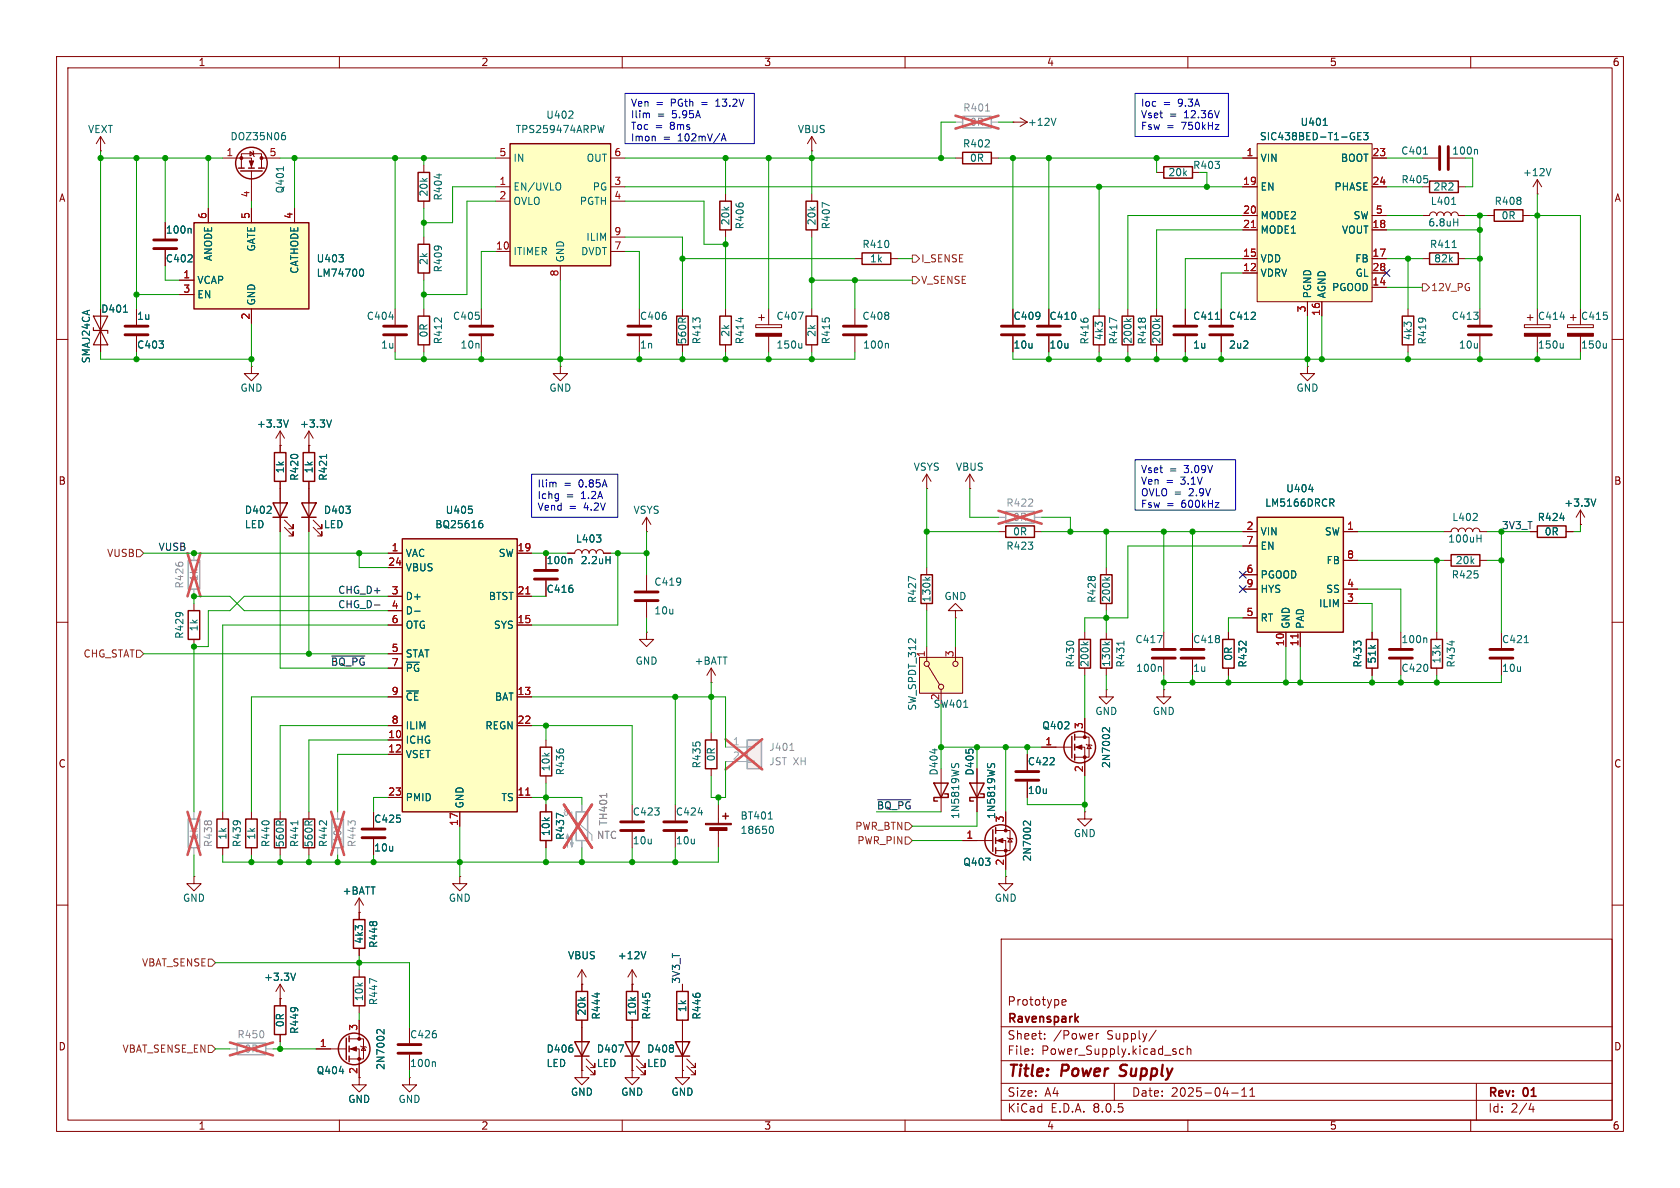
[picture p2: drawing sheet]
<svg xmlns="http://www.w3.org/2000/svg" width="297mm" height="210mm" viewBox="0 0 297 210" stroke-linecap="round" stroke-linejoin="round" font-family="sans-serif">
<defs><g id="words">
<g font-size="2.8" fill="#840000">
<text x="178" y="190.9">Title:</text>
<text x="187.7" y="190.9">Power</text>
<text x="198.8" y="190.9">Supply</text>
</g>
<g font-size="2.1" fill="#840000">
<text x="178" y="178">Prototype</text>
<text x="178" y="184">Sheet:</text>
<text x="178" y="181.2">Ravenspark</text>
<text x="186.2" y="184">/Power</text>
<text x="195.7" y="184">Supply/</text>
<text x="178" y="186.7">File:</text>
<text x="184.1" y="186.7">Power_Supply.kicad_sch</text>
<text x="178" y="196.9">KiCad</text>
<text x="178" y="194.1">Size:</text>
<text x="184.7" y="194.1">A4</text>
<text x="185.7" y="196.9">E.D.A.</text>
<text x="193.3" y="196.9">8.0.5</text>
<text x="200" y="194.1">Date:</text>
<text x="207" y="194.1">2025-04-11</text>
<text x="263" y="194.3">Rev:</text>
<text x="263" y="196.9">Id:</text>
<text x="267.1" y="196.9">2/4</text>
<text x="269.4" y="194.3">01</text>
</g>
<g font-size="1.8" fill="#840000">
<text x="35" y="11.9">1</text>
<text x="85" y="11.9">2</text>
<text x="135" y="11.9">3</text>
<text x="185" y="11.9">4</text>
<text x="235" y="11.9">5</text>
<text x="285" y="11.9">6</text>
<text x="10.3" y="35.9">A</text>
<text x="285.3" y="35.9">A</text>
<text x="10.3" y="85.9">B</text>
<text x="285.3" y="85.9">B</text>
<text x="10.3" y="135.9">C</text>
<text x="285.3" y="135.9">C</text>
<text x="10.3" y="185.9">D</text>
<text x="285.3" y="185.9">D</text>
<text x="63.2" y="189.9" transform="rotate(-90 63.2 189.9)">2</text>
<text x="35" y="199.9">1</text>
<text x="85" y="199.9">2</text>
<text x="135" y="199.9">3</text>
<text x="185" y="199.9">4</text>
<text x="235" y="199.9">5</text>
<text x="285" y="199.9">6</text>
</g>
<g font-size="1.8" fill="#006464">
<text x="15.5" y="23.7">VEXT</text>
<text x="91.1" y="23.7">TPS259474ARPW</text>
<text x="96.5" y="21.2">U402</text>
<text x="141" y="23.7">VBUS</text>
<text x="181.6" y="22.5">+12V</text>
<text x="229.8" y="22.5">U401</text>
<text x="40.6" y="25">DOZ35N06</text>
<text x="90.7" y="28.8">IN</text>
<text x="103.6" y="28.8">OUT</text>
<text x="170.1" y="26.3">R402</text>
<text x="171.4" y="28.8">0R</text>
<text x="222.6" y="25">SIC438BED-T1-GE3</text>
<text x="222.8" y="28.8">VIN</text>
<text x="237" y="28.8">BOOT</text>
<text x="247.6" y="27.5">C401</text>
<text x="50.4" y="34.3" transform="rotate(-90 50.4 34.3)">Q401</text>
<text x="75.8" y="34.8" transform="rotate(-90 75.8 34.8)">20k</text>
<text x="78.3" y="35.6" transform="rotate(-90 78.3 35.6)">R404</text>
<text x="90.7" y="33.9">EN/UVLO</text>
<text x="104.7" y="33.9">PG</text>
<text x="206.5" y="31.3">20k</text>
<text x="222.8" y="33.9">EN</text>
<text x="235.8" y="33.9">PHASE</text>
<text x="247.7" y="32.6">R405</text>
<text x="253.3" y="33.9">2R2</text>
<text x="269.1" y="31.3">+12V</text>
<text x="29.2" y="41.5">100n</text>
<text x="90.7" y="36.4">OVLO</text>
<text x="102.4" y="36.4">PGTH</text>
<text x="129.1" y="39.9" transform="rotate(-90 129.1 39.9)">20k</text>
<text x="131.7" y="40.6" transform="rotate(-90 131.7 40.6)">R406</text>
<text x="144.4" y="39.9" transform="rotate(-90 144.4 39.9)">20k</text>
<text x="146.9" y="40.6" transform="rotate(-90 146.9 40.6)">R407</text>
<text x="222.8" y="39">MODE2</text>
<text x="222.8" y="41.5">MODE1</text>
<text x="237.1" y="41.5">VOUT</text>
<text x="239.2" y="39">SW</text>
<text x="252.4" y="40.2">6.8uH</text>
<text x="252.8" y="36.4">L401</text>
<text x="264.1" y="36.4">R408</text>
<text x="265.4" y="39">0R</text>
<text x="29.2" y="46.6">C402</text>
<text x="37.7" y="46.2" transform="rotate(-90 37.7 46.2)">ANODE</text>
<text x="45.3" y="44.6" transform="rotate(-90 45.3 44.6)">GATE</text>
<text x="55.9" y="46.6">U403</text>
<text x="75.8" y="46.9" transform="rotate(-90 75.8 46.9)">2k</text>
<text x="90.7" y="45.3">ITIMER</text>
<text x="99.9" y="46.5" transform="rotate(-90 99.9 46.5)">GND</text>
<text x="102.6" y="45.3">DVDT</text>
<text x="103.5" y="42.8">ILIM</text>
<text x="152.4" y="44">R410</text>
<text x="153.7" y="46.6">1k</text>
<text x="222.8" y="46.6">VDD</text>
<text x="239.5" y="46.6">FB</text>
<text x="252.7" y="44">R411</text>
<text x="253.4" y="46.6">82k</text>
<text x="34.8" y="50.4">VCAP</text>
<text x="34.8" y="52.9">EN</text>
<text x="52.9" y="48.5" transform="rotate(-90 52.9 48.5)">CATHODE</text>
<text x="55.9" y="49.1">LM74700</text>
<text x="78.3" y="48.3" transform="rotate(-90 78.3 48.3)">R409</text>
<text x="222.8" y="49.1">VDRV</text>
<text x="232" y="52.8" transform="rotate(-90 232 52.8)">PGND</text>
<text x="234.5" y="52.8" transform="rotate(-90 234.5 52.8)">AGND</text>
<text x="235.4" y="51.7">PGOOD</text>
<text x="239.6" y="49.1">GL</text>
<text x="17.8" y="55.5">D401</text>
<text x="24.1" y="56.7">1u</text>
<text x="45.3" y="54.1" transform="rotate(-90 45.3 54.1)">GND</text>
<text x="64.7" y="56.7">C404</text>
<text x="75.8" y="59.8" transform="rotate(-90 75.8 59.8)">0R</text>
<text x="80" y="56.7">C405</text>
<text x="113" y="56.7">C406</text>
<text x="129.1" y="59.6" transform="rotate(-90 129.1 59.6)">2k</text>
<text x="137.2" y="56.7">C407</text>
<text x="144.4" y="59.6" transform="rotate(-90 144.4 59.6)">2k</text>
<text x="152.4" y="56.7">C408</text>
<text x="179.1" y="56.7">C409</text>
<text x="185.4" y="56.7">C410</text>
<text x="210.8" y="56.7">C411</text>
<text x="217.2" y="56.7">C412</text>
<text x="256.6" y="56.7">C413</text>
<text x="271.8" y="56.7">C414</text>
<text x="279.4" y="56.7">C415</text>
<text x="16.1" y="64.3" transform="rotate(-90 16.1 64.3)">SMAJ24CA</text>
<text x="24.1" y="61.8">C403</text>
<text x="67.3" y="61.8">1u</text>
<text x="78.3" y="61" transform="rotate(-90 78.3 61)">R412</text>
<text x="81.3" y="61.8">10n</text>
<text x="113" y="61.8">1n</text>
<text x="121.5" y="61" transform="rotate(-90 121.5 61)">560R</text>
<text x="124.1" y="61" transform="rotate(-90 124.1 61)">R413</text>
<text x="131.7" y="61" transform="rotate(-90 131.7 61)">R414</text>
<text x="137.2" y="61.8">150u</text>
<text x="146.9" y="61" transform="rotate(-90 146.9 61)">R415</text>
<text x="152.5" y="61.8">100n</text>
<text x="179.1" y="61.8">10u</text>
<text x="185.4" y="61.8">10u</text>
<text x="192.6" y="61" transform="rotate(-90 192.6 61)">R416</text>
<text x="195.2" y="60.2" transform="rotate(-90 195.2 60.2)">4k3</text>
<text x="197.7" y="61" transform="rotate(-90 197.7 61)">R417</text>
<text x="200.3" y="60.9" transform="rotate(-90 200.3 60.9)">200k</text>
<text x="202.8" y="61" transform="rotate(-90 202.8 61)">R418</text>
<text x="205.3" y="60.9" transform="rotate(-90 205.3 60.9)">200k</text>
<text x="210.8" y="61.8">1u</text>
<text x="217.2" y="61.8">2u2</text>
<text x="249.8" y="60.2" transform="rotate(-90 249.8 60.2)">4k3</text>
<text x="252.3" y="61" transform="rotate(-90 252.3 61)">R419</text>
<text x="257.8" y="61.8">10u</text>
<text x="271.8" y="61.8">150u</text>
<text x="279.4" y="61.8">150u</text>
<text x="42.4" y="69.4">GND</text>
<text x="97" y="69.4">GND</text>
<text x="229.1" y="69.4">GND</text>
<text x="45.3" y="75.8">+3.3V</text>
<text x="52.9" y="75.8">+3.3V</text>
<text x="50.4" y="83.8" transform="rotate(-90 50.4 83.8)">1k</text>
<text x="55.5" y="83.8" transform="rotate(-90 55.5 83.8)">1k</text>
<text x="161.4" y="83.4">VSYS</text>
<text x="168.9" y="83.4">VBUS</text>
<text x="52.9" y="85.1" transform="rotate(-90 52.9 85.1)">R420</text>
<text x="58" y="85.1" transform="rotate(-90 58 85.1)">R421</text>
<text x="223.6" y="89.8">LM5166DRCR</text>
<text x="227.3" y="87.2">U404</text>
<text x="276.5" y="89.8">+3.3V</text>
<text x="43.2" y="91">D402</text>
<text x="43.2" y="93.6">LED</text>
<text x="57.2" y="91">D403</text>
<text x="57.2" y="93.6">LED</text>
<text x="76.9" y="93.6">BQ25616</text>
<text x="78.7" y="91">U405</text>
<text x="111.9" y="91">VSYS</text>
<text x="179" y="94.8">0R</text>
<text x="222.8" y="94.8">VIN</text>
<text x="234.1" y="94.8">SW</text>
<text x="256.6" y="92.3">L402</text>
<text x="271.7" y="92.3">R424</text>
<text x="273" y="94.8">0R</text>
<text x="71.6" y="98.7">VAC</text>
<text x="71.6" y="101.2">VBUS</text>
<text x="88.1" y="98.7">SW</text>
<text x="96.5" y="99.9">100n</text>
<text x="101.7" y="96.1">L403</text>
<text x="102.6" y="99.9">2.2uH</text>
<text x="177.8" y="97.4">R423</text>
<text x="222.8" y="97.4">EN</text>
<text x="234.4" y="99.9">FB</text>
<text x="255.9" y="96.1">100uH</text>
<text x="257.3" y="99.9">20k</text>
<text x="71.6" y="106.3">D+</text>
<text x="86.3" y="106.3">BTST</text>
<text x="96.5" y="105">C416</text>
<text x="115.6" y="103.7">C419</text>
<text x="162.2" y="106.7" transform="rotate(-90 162.2 106.7)">R427</text>
<text x="164.7" y="106.6" transform="rotate(-90 164.7 106.6)">130k</text>
<text x="166.9" y="106.3">GND</text>
<text x="193.9" y="106.7" transform="rotate(-90 193.9 106.7)">R428</text>
<text x="196.4" y="106.6" transform="rotate(-90 196.4 106.6)">200k</text>
<text x="222.8" y="102.5">PGOOD</text>
<text x="222.8" y="105">HYS</text>
<text x="233.1" y="107.5">ILIM</text>
<text x="234.4" y="105">SS</text>
<text x="256.6" y="102.5">R425</text>
<text x="32.6" y="113" transform="rotate(-90 32.6 113)">R429</text>
<text x="35.2" y="111.7" transform="rotate(-90 35.2 111.7)">1k</text>
<text x="71.6" y="108.8">D-</text>
<text x="71.6" y="111.4">OTG</text>
<text x="87.2" y="111.4">SYS</text>
<text x="115.6" y="108.8">10u</text>
<text x="200.6" y="113.9">C417</text>
<text x="210.8" y="113.9">C418</text>
<text x="222.8" y="110.1">RT</text>
<text x="228.2" y="111.3" transform="rotate(-90 228.2 111.3)">GND</text>
<text x="230.7" y="111.3" transform="rotate(-90 230.7 111.3)">PAD</text>
<text x="247.7" y="113.9">100n</text>
<text x="265.4" y="113.9">C421</text>
<text x="71.6" y="116.4">STAT</text>
<text x="71.6" y="119">~{PG}</text>
<text x="112.3" y="117.7">GND</text>
<text x="122.7" y="117.7">+BATT</text>
<text x="163.6" y="116.3" transform="rotate(-90 163.6 116.3)">1</text>
<text x="190.1" y="118.1" transform="rotate(-90 190.1 118.1)">R430</text>
<text x="192.6" y="118" transform="rotate(-90 192.6 118)">200k</text>
<text x="196.4" y="118" transform="rotate(-90 196.4 118)">130k</text>
<text x="199" y="118.1" transform="rotate(-90 199 118.1)">R431</text>
<text x="200.7" y="119">100n</text>
<text x="210.8" y="119">1u</text>
<text x="218" y="116.9" transform="rotate(-90 218 116.9)">0R</text>
<text x="220.6" y="118.1" transform="rotate(-90 220.6 118.1)">R432</text>
<text x="240.9" y="118.1" transform="rotate(-90 240.9 118.1)">R433</text>
<text x="243.4" y="117.4" transform="rotate(-90 243.4 117.4)">51k</text>
<text x="247.7" y="119">C420</text>
<text x="254.9" y="117.4" transform="rotate(-90 254.9 117.4)">13k</text>
<text x="257.4" y="118.1" transform="rotate(-90 257.4 118.1)">R434</text>
<text x="265.4" y="119">10u</text>
<text x="71.6" y="124.1">~{CE}</text>
<text x="87.4" y="124.1">BAT</text>
<text x="162.2" y="125.7" transform="rotate(-90 162.2 125.7)">SW_SPDT_312</text>
<text x="164.9" y="125.3">SW401</text>
<text x="166.1" y="123.9" transform="rotate(-90 166.1 123.9)">2</text>
<text x="71.6" y="131.7">ICHG</text>
<text x="71.6" y="129.1">ILIM</text>
<text x="85.7" y="129.1">REGN</text>
<text x="184.2" y="129.1">Q402</text>
<text x="193.5" y="126.6">GND</text>
<text x="203.7" y="126.6">GND</text>
<text x="71.6" y="134.2">VSET</text>
<text x="97.4" y="136.4" transform="rotate(-90 97.4 136.4)">10k</text>
<text x="99.9" y="137.2" transform="rotate(-90 99.9 137.2)">R436</text>
<text x="124.1" y="135.9" transform="rotate(-90 124.1 135.9)">R435</text>
<text x="126.6" y="134.7" transform="rotate(-90 126.6 134.7)">0R</text>
<text x="166" y="137.2" transform="rotate(-90 166 137.2)">D404</text>
<text x="172.3" y="137.2" transform="rotate(-90 172.3 137.2)">D405</text>
<text x="181.6" y="135.5">C422</text>
<text x="196.4" y="135.9" transform="rotate(-90 196.4 135.9)">2N7002</text>
<text x="71.6" y="141.8">PMID</text>
<text x="82.1" y="143" transform="rotate(-90 82.1 143)">GND</text>
<text x="88.6" y="141.8">TS</text>
<text x="181.6" y="140.6">10u</text>
<text x="40.2" y="148.5" transform="rotate(-90 40.2 148.5)">1k</text>
<text x="42.8" y="149.9" transform="rotate(-90 42.8 149.9)">R439</text>
<text x="45.3" y="148.5" transform="rotate(-90 45.3 148.5)">1k</text>
<text x="47.9" y="149.9" transform="rotate(-90 47.9 149.9)">R440</text>
<text x="50.4" y="149.9" transform="rotate(-90 50.4 149.9)">560R</text>
<text x="52.9" y="149.9" transform="rotate(-90 52.9 149.9)">R441</text>
<text x="55.5" y="149.9" transform="rotate(-90 55.5 149.9)">560R</text>
<text x="58" y="149.9" transform="rotate(-90 58 149.9)">R442</text>
<text x="66" y="145.6">C425</text>
<text x="97.4" y="147.9" transform="rotate(-90 97.4 147.9)">10k</text>
<text x="99.9" y="148.6" transform="rotate(-90 99.9 148.6)">R437</text>
<text x="111.8" y="144.4">C423</text>
<text x="111.8" y="149.5">10u</text>
<text x="119.4" y="144.4">C424</text>
<text x="119.4" y="149.5">10u</text>
<text x="130.8" y="145.1">BT401</text>
<text x="130.8" y="147.6">18650</text>
<text x="169.8" y="144.9" transform="rotate(-90 169.8 144.9)">1N5819WS</text>
<text x="176.1" y="144.9" transform="rotate(-90 176.1 144.9)">1N5819WS</text>
<text x="189.7" y="148.2">GND</text>
<text x="66" y="150.7">10u</text>
<text x="170.2" y="153.3">Q403</text>
<text x="182.5" y="152.4" transform="rotate(-90 182.5 152.4)">2N7002</text>
<text x="32.3" y="159.6">GND</text>
<text x="60.5" y="158.3">+BATT</text>
<text x="79.2" y="159.6">GND</text>
<text x="175.8" y="159.6">GND</text>
<text x="64.4" y="166.9" transform="rotate(-90 64.4 166.9)">4k3</text>
<text x="66.9" y="167.7" transform="rotate(-90 66.9 167.7)">R448</text>
<text x="46.6" y="173.6">+3.3V</text>
<text x="100.3" y="169.8">VBUS</text>
<text x="109.1" y="169.8">+12V</text>
<text x="64.4" y="177.1" transform="rotate(-90 64.4 177.1)">10k</text>
<text x="66.9" y="177.8" transform="rotate(-90 66.9 177.8)">R447</text>
<text x="103.7" y="179.6" transform="rotate(-90 103.7 179.6)">20k</text>
<text x="112.6" y="179.6" transform="rotate(-90 112.6 179.6)">10k</text>
<text x="121.5" y="179" transform="rotate(-90 121.5 179)">1k</text>
<text x="50.4" y="181.7" transform="rotate(-90 50.4 181.7)">0R</text>
<text x="52.9" y="182.9" transform="rotate(-90 52.9 182.9)">R449</text>
<text x="72.4" y="183.7">C426</text>
<text x="106.3" y="180.3" transform="rotate(-90 106.3 180.3)">R444</text>
<text x="115.2" y="180.3" transform="rotate(-90 115.2 180.3)">R445</text>
<text x="124.1" y="180.3" transform="rotate(-90 124.1 180.3)">R446</text>
<text x="55.9" y="190.1">Q404</text>
<text x="68.2" y="189.2" transform="rotate(-90 68.2 189.2)">2N7002</text>
<text x="72.4" y="188.8">100n</text>
<text x="96.5" y="186.3">D406</text>
<text x="96.5" y="188.8">LED</text>
<text x="105.4" y="186.3">D407</text>
<text x="105.4" y="188.8">LED</text>
<text x="114.3" y="186.3">D408</text>
<text x="114.3" y="188.8">LED</text>
<text x="61.5" y="195.2">GND</text>
<text x="70.4" y="195.2">GND</text>
<text x="100.8" y="193.9">GND</text>
<text x="109.7" y="193.9">GND</text>
<text x="118.6" y="193.9">GND</text>
</g>
<g font-size="1.8" fill="#0000c2">
<text x="111.4" y="19.2">Ven</text>
<text x="111.4" y="21.2">Ilim</text>
<text x="111.4" y="23.3">Toc</text>
<text x="115.8" y="23.3">=</text>
<text x="115.9" y="19.2">=</text>
<text x="116.2" y="21.2">=</text>
<text x="118.6" y="23.3">8ms</text>
<text x="118.7" y="19.2">PGth</text>
<text x="118.9" y="21.2">5.95A</text>
<text x="124.3" y="19.2">=</text>
<text x="127" y="19.2">13.2V</text>
<text x="201.6" y="19.2">Ioc</text>
<text x="201.6" y="21.2">Vset</text>
<text x="201.6" y="23.3">Fsw</text>
<text x="205.6" y="19.2">=</text>
<text x="206.2" y="23.3">=</text>
<text x="206.7" y="21.2">=</text>
<text x="208.4" y="19.2">9.3A</text>
<text x="209" y="23.3">750kHz</text>
<text x="209.5" y="21.2">12.36V</text>
<text x="111.4" y="25.3">Imon</text>
<text x="117.2" y="25.3">=</text>
<text x="120" y="25.3">102mV/A</text>
<text x="201.6" y="84">Vset</text>
<text x="206.7" y="84">=</text>
<text x="209.5" y="84">3.09V</text>
<text x="94.9" y="86.5">Ilim</text>
<text x="94.9" y="88.5">Ichg</text>
<text x="99.7" y="86.5">=</text>
<text x="100.1" y="88.5">=</text>
<text x="102.4" y="86.5">0.85A</text>
<text x="102.8" y="88.5">1.2A</text>
<text x="201.6" y="86">Ven</text>
<text x="201.6" y="88">OVLO =</text>
<text x="206.1" y="86">=</text>
<text x="208.9" y="86">3.1V</text>
<text x="210.3" y="88">2.9V</text>
<text x="94.9" y="90.6">Vend</text>
<text x="100.6" y="90.6">=</text>
<text x="103.3" y="90.6">4.2V</text>
<text x="201.6" y="90.1">Fsw</text>
<text x="206.2" y="90.1">=</text>
<text x="209" y="90.1">600kHz</text>
</g>
<g font-size="1.8" fill="#989898">
<text x="170.2" y="19.9">R401</text>
<text x="171.4" y="22.5">0R</text>
<text x="177.8" y="89.8">R422</text>
<text x="179" y="92.3">0R</text>
<text x="32.6" y="104.1" transform="rotate(-90 32.6 104.1)">R426</text>
<text x="35.2" y="102.8" transform="rotate(-90 35.2 102.8)">1k</text>
<text x="135.9" y="132.9">J401</text>
<text x="135.9" y="135.5">JST XH</text>
<text x="35.2" y="148.5" transform="rotate(-90 35.2 148.5)">1k</text>
<text x="37.7" y="149.9" transform="rotate(-90 37.7 149.9)">R438</text>
<text x="60.6" y="149.1" transform="rotate(-90 60.6 149.1)">10k</text>
<text x="63.1" y="149.9" transform="rotate(-90 63.1 149.9)">R443</text>
<text x="105.4" y="148.5">NTC</text>
<text x="107.5" y="146" transform="rotate(-90 107.5 146)">TH401</text>
<text x="41.9" y="183.7">R450</text>
<text x="43.1" y="186.3">0R</text>
</g>
<g font-size="1.8" fill="#a90000">
<text x="39.9" y="27.7">1</text>
<text x="47.6" y="27.7">5</text>
<text x="88.2" y="27.7">5</text>
<text x="108.5" y="27.7">6</text>
<text x="220.3" y="27.7">1</text>
<text x="242.5" y="27.7">23</text>
<text x="44.2" y="35" transform="rotate(-90 44.2 35)">4</text>
<text x="88.2" y="32.8">1</text>
<text x="88.2" y="35.3">2</text>
<text x="108.5" y="32.8">3</text>
<text x="108.5" y="35.3">4</text>
<text x="219.7" y="32.8">19</text>
<text x="242.5" y="32.8">24</text>
<text x="36.6" y="38.8" transform="rotate(-90 36.6 38.8)">6</text>
<text x="44.2" y="38.8" transform="rotate(-90 44.2 38.8)">5</text>
<text x="51.8" y="38.8" transform="rotate(-90 51.8 38.8)">4</text>
<text x="108.5" y="41.7">9</text>
<text x="219.7" y="37.8">20</text>
<text x="219.7" y="40.4">21</text>
<text x="242.5" y="40.4">18</text>
<text x="243.1" y="37.8">5</text>
<text x="87.6" y="44.2">10</text>
<text x="108.5" y="44.2">7</text>
<text x="219.7" y="45.5">15</text>
<text x="242.5" y="45.5">17</text>
<text x="32.3" y="49.3">1</text>
<text x="32.3" y="51.8">3</text>
<text x="98.8" y="49" transform="rotate(-90 98.8 49)">8</text>
<text x="219.7" y="48">12</text>
<text x="242.5" y="50.5">14</text>
<text x="242.5" y="48">28</text>
<text x="44.2" y="56.6" transform="rotate(-90 44.2 56.6)">2</text>
<text x="230.9" y="55.3" transform="rotate(-90 230.9 55.3)">3</text>
<text x="233.4" y="55.9" transform="rotate(-90 233.4 55.9)">16</text>
<text x="220.3" y="93.7">2</text>
<text x="238.1" y="93.7">1</text>
<text x="68.5" y="100.1">24</text>
<text x="69.1" y="97.5">1</text>
<text x="91.4" y="97.5">19</text>
<text x="220.3" y="101.3">6</text>
<text x="220.3" y="96.3">7</text>
<text x="238.1" y="98.8">8</text>
<text x="69.1" y="105.2">3</text>
<text x="69.1" y="107.7">4</text>
<text x="91.4" y="105.2">21</text>
<text x="220.3" y="103.9">9</text>
<text x="238.1" y="106.4">3</text>
<text x="238.1" y="103.9">4</text>
<text x="69.1" y="110.2">6</text>
<text x="91.4" y="110.2">15</text>
<text x="220.3" y="109">5</text>
<text x="69.1" y="115.3">5</text>
<text x="69.1" y="117.9">7</text>
<text x="168.7" y="116.3" transform="rotate(-90 168.7 116.3)">3</text>
<text x="227.1" y="114.3" transform="rotate(-90 227.1 114.3)">10</text>
<text x="229.6" y="114.3" transform="rotate(-90 229.6 114.3)">11</text>
<text x="69.1" y="122.9">9</text>
<text x="91.4" y="122.9">13</text>
<text x="68.5" y="130.6">10</text>
<text x="69.1" y="128">8</text>
<text x="91.4" y="128">22</text>
<text x="184.7" y="131.8">1</text>
<text x="191.5" y="129" transform="rotate(-90 191.5 129)">3</text>
<text x="68.5" y="133.1">12</text>
<text x="191.5" y="136.6" transform="rotate(-90 191.5 136.6)">2</text>
<text x="68.5" y="140.7">23</text>
<text x="91.4" y="140.7">11</text>
<text x="81" y="146.1" transform="rotate(-90 81 146.1)">17</text>
<text x="170.7" y="148.3">1</text>
<text x="177.5" y="145.5" transform="rotate(-90 177.5 145.5)">3</text>
<text x="177.5" y="153.1" transform="rotate(-90 177.5 153.1)">2</text>
<text x="56.4" y="185.2">1</text>
<text x="63.2" y="182.3" transform="rotate(-90 63.2 182.3)">3</text>
</g>
<g font-size="1.8" fill="#009600">
<text x="256.6" y="27.5">100n</text>
<text x="210.8" y="30.1">R403</text>
<text x="265.4" y="93.6">3V3_T</text>
</g>
<g font-size="1.8" fill="#725600">
<text x="162.8" y="46.6">I_SENSE</text>
<text x="162.8" y="50.4">V_SENSE</text>
<text x="252.9" y="51.7">12V_PG</text>
<text x="18.8" y="98.7">VUSB</text>
<text x="14.7" y="116.4">CHG_STAT</text>
<text x="151.1" y="146.9">PWR_BTN</text>
<text x="151.5" y="149.5">PWR_PIN</text>
<text x="25" y="171">VBAT_SENSE</text>
<text x="21.6" y="186.3">VBAT_SENSE_EN</text>
</g>
<g font-size="1.8" fill="#0f0f0f">
<text x="27.9" y="97.4">VUSB</text>
<text x="59.7" y="105.1">CHG_D+</text>
<text x="59.7" y="107.6">CHG_D-</text>
<text x="58.4" y="117.8">~{BQ_PG}</text>
<text x="154.9" y="143.2">~{BQ_PG}</text>
<text x="120.3" y="174" transform="rotate(-90 120.3 174)">3V3_T</text>
</g>
<g font-size="1.8" fill="#aaa">
<text x="129.5" y="131.8">1</text>
<text x="129.5" y="134.4">2</text>
</g>
</g></defs>
<g fill="none" stroke="#840000" stroke-width=".18">
<path d="M10 10h277v190h-277zM12 12h273v186h-273zM60 10v2M110 10v2M160 10v2M210 10v2M260 10v2M168.9 27.9h1.3M175.3 27.9h1.2M179.1 21.6h.1M179.1 21.6h2.5M180.3 20.8l1.3 .8"/>
<path d="M181.6 21.6l-1.3 .8M251.5 33h1.2M257.8 33h1.3M10 60h2M215.9 54.6v2.8M215.9 59.4v2.8M285 60h2M231.1 64.8v1.2h1.3l-1.3 1.3-1.2-1.3h1.2M231.1 64.8h.1M163.8 86.4h.1M163.8 83.8l-.7 1.3M163.8 83.8v2.6"/>
<path d="M163.8 83.8l.8 1.3M171.4 86.4h.1M171.4 83.8l-.7 1.3M171.4 83.8v2.6M171.4 83.8l.8 1.3M176.5 94h1.3M182.9 94h1.2M255.3 94h1.2a.64 .64 0 0 1 .7-.7 .64 .64 0 0 1 .6 .7 .64 .64 0 0 1 .6-.7 .64 .64 0 0 1 .7 .7 .64 .64 0 0 1 .6-.7 .64 .64 0 0 1 .6 .7 .64 .64 0 0 1 .7-.7 .64 .64 0 0 1 .6 .7h1.3M255.3 99.1h1.2M261.6 99.1h1.3M10 110h2M125.7 118.1l-.7 1.3"/>
<path d="M125.7 118.1v2.6M125.7 118.1l.8 1.3M242.6 111.8v1.2M242.6 118.1v1.3M285 110h2M125.7 120.7h.1M10 160h2M127 142.2v3.3M127 146.6v3.3M285 160h2M177 166h108v32h-108zM187.7 177.2l.8-.1-.1-.3-.4-.1-.3 .2 .1 .7h.6"/>
<path d="M60 198v2M102.9 189.2v1.3h1.2l-1.2 1.3-1.3-1.3h1.3M102.9 189.2h.1M110 198v2M111.8 189.2v1.3h1.2l-1.2 1.3-1.3-1.3h1.3M111.8 189.2h.1M160 198v2M177 194.5h108M177 191.5h108M177 187.5h108M177 181.5h108M182.5 186.3v.1"/>
<path d="M182.5 185.5v.1M184.7 183.6v.1M184.7 182.8v.1M193.8 182.7v1M194.2 182.7l-.2 .1-.2 .2M197 191.5v3M204.4 182.1l-1.3 2M209.2 185.5l-.4-.1-.3 .3v.4l.2 .2h.5M209.9 185.5l.2-.1 .4 .1v.9M209.9 184.9v1.5M210 198v2M217.7 193.2h1.2"/>
<path d="M219.5 193.8h.9M219.5 192.7l.5-.4v1.5M221 193.8h.8M221 192.7l.4-.4v1.5M260 198v2M261 191.5v6.5M270.7 195l-.4 1.1h.9M271 195.6v1"/>
</g>
<path d="M197.9 190.1l.3 .1M198.2 188.4l-.1 .4v.2" fill="none" stroke="#840000" stroke-width=".4"/>
<path d="M190.6 179.7l-.5 .6M190.2 180.1l.4 .6" fill="none" stroke="#840000" stroke-width=".3"/>
<path d="M170.2 26.9h5.1v2.1h-5.1zM252.7 32h5.1v2h-5.1zM177.8 93h5.1v2h-5.1zM256.5 98h5.1v2.1h-5.1zM241.6 113h2v5.1h-2zM127.8 144.3h1M128.3 143.8v1" fill="none" stroke="#840000" stroke-width=".25"/>
<path d="M186.7 20.9l-.4 1.3M260.4 92h.8M261.1 90.9v.4M261.1 95.2h.7M261.8 94.6v1.2M135.8 144.8h.7M136.2 146.1h.1a.68 .68 0 0 1 .4 .6 .68 .68 0 0 1-.4 .6h-.1" fill="none" stroke="#006464" stroke-width=".18"/>
<path d="M213.9 59.2h4M213.9 57.7h4" fill="none" stroke="#840000" stroke-width=".51"/>
<path d="M170.2 20.6h5.1v2h-5.1zM177.8 90.4h5.1v2.1h-5.1z" fill="none" stroke="#a1a1a1" stroke-width=".25"/>
<path d="M168.9 21.6h1.3M175.3 21.6h1.2M176.5 91.4h1.3M182.9 91.4h1.2" fill="none" stroke="#a1a1a1" stroke-width=".18"/>
<path d="M174.2 19.6h.7" fill="none" stroke="#989898" stroke-width=".18"/>
<path d="M168.9 20.4l7.6 2.3M176.5 20.4l-7.6 2.3M176.5 90.3l7.6 2.3M184.1 90.3l-7.6 2.3" fill="none" stroke="#e65255" stroke-width=".46"/>
<g fill="#840000" stroke="#840000" stroke-width=".18">
<path d="M124.7 145.5h4.6v.3h-4.6z"/>
<path d="M125.5 146.3h3v.5h-3z"/>
</g>
<path d="M132.1 130.8h2.5v5.1h-2.5z" fill="#f0f0f0"/>
<path d="M128.3 132.1h3.8M128.3 134.6h3.8M132.1 134.5h1.2v.2h-1.2zM132.1 132h1.2v.2h-1.2z" fill="none" stroke="#a1a1a1" stroke-width=".18"/>
<path d="M132.1 130.8h2.5v5.1h-2.5z" fill="none" stroke="#a1a1a1" stroke-width=".25"/>
<path d="M139.6 132.7h.8" fill="none" stroke="#989898" stroke-width=".18"/>
<path d="M128.3 130.7l6.4 5.3M134.7 130.7l-6.4 5.3" fill="none" stroke="#e65255" stroke-width=".46"/>
<path d="M149.1 57.7h4.1M149.1 59.2h4.1M245.6 114.8h4.1M245.6 116.3h4.1M263.4 114.8h4.1M263.4 116.3h4.1" fill="none" stroke="#840000" stroke-width=".51"/>
<g fill="none" stroke="#840000" stroke-width=".18">
<path d="M151.1 45.7h1.3M151.1 54.6v2.8M151.1 59.4v2.8M157.5 45.7h1.2M247.6 111.8v2.8M247.6 116.6v2.8M254 111.8v1.2M254 118.1v1.3M265.4 111.8v2.8M265.4 116.6v2.8M166.4 135.9v7.6M55.9 185.4h5.3"/>
<path d="M61.7 185.4h1.8v5.1M61.7 183.6h2.6v3.6h-2.6M63.5 180.3v3.3M63.8 184.9l.1 .1h.7l.2 .2M64.3 185l.3 .7h-.7zM102.9 181.6v7.6M103.6 188.5l1.6 1.5v-.8v.8h-.8M103.6 187.2l1.6 1.5v-.7v.7h-.8"/>
</g>
<path d="M156.9 60.7l.2 .2v.6M252.1 112.8l.1 .1v.7M256.7 113.3v.8M269.5 113.6h.7M165.3 132.4v.8M168.3 135l-.1 .5M168.8 135.5l.1-.4 .3-.1 .3 .2v.3M67.9 182v.8l-.9-.8-.3 .1-.1 .4" fill="none" stroke="#006464" stroke-width=".18"/>
<g fill="none" stroke="#840000" stroke-width=".25">
<path d="M152.4 44.7h5.1v2h-5.1zM253 113h2v5.1h-2zM165.1 138.4h2.5l-1.2 2.6zM167 140.3h.6v.7h-2.5v.6h.6M61.2 183.5v3.8M61.7 183.1v1.1M61.7 184.9v1M61.7 186.7v1M101.6 184.2h2.5l-1.2 2.5zM101.6 186.7h2.5"/>
<circle cx="62.6" cy="185.4" r="2.79"/>
</g>
<g fill="#840000" stroke="#840000" stroke-width=".18">
<path d="M62 185.4l1-.4v.8z"/>
<circle cx="63.5" cy="187.2" r=".25"/>
<circle cx="63.5" cy="183.6" r=".25"/>
</g>
<path d="M222.2 25.4h20.4v27.9h-20.4z" fill="#ffffc2"/>
<g fill="none" stroke="#840000" stroke-width=".18">
<path d="M143.5 26.7h.1M143.5 24.1l-.8 1.3M143.5 24.1v2.6M143.5 34.3v1.3M143.5 24.1l.8 1.3M219.7 27.9h2.5M219.7 33h2.5M219.7 38.1h2.5M222.2 25.4h20.4v27.9h-20.4zM242.6 27.9h2.5M242.6 33h2.5M242.6 38.1h2.5"/>
<path d="M262.9 38.1h1.3M269.2 38.1h1.3M271.8 34.3h.1M271.8 31.8l-.8 1.2M271.8 31.8v2.5M271.8 31.8l.7 1.2M143.5 40.6v1.3M179.1 54.6v2.8M179.1 59.4v2.8M185.4 54.6v2.8M185.4 59.4v2.8M194.3 54.6v1.3"/>
<path d="M199.4 54.6v1.3M219.7 48.3h2.5M219.7 45.7h2.5M219.7 40.6h2.5M231.1 53.3v2.6M233.7 53.3v2.6M242.6 48.3h2.5M242.6 50.8h2.5M242.6 45.7h2.5M242.6 40.6h2.5M194.3 61v1.2M199.4 61v1.2"/>
<path d="M210.8 111.8v2.8M210.8 116.6v2.8M172.7 135.9v7.6M177.8 154.9v1.3h1.3l-1.3 1.3-1.3-1.3h1.3M177.8 154.9h.1M63.5 190.5v1.3h1.3l-1.3 1.2-1.3-1.2h1.3M72.4 190.5v1.3h1.3l-1.3 1.2-1.3-1.2h1.3M72.4 190.5h.1M72.4 181.6v2.8M72.4 186.4v2.8"/>
</g>
<path d="M221.2 40.2h.7" fill="none" stroke="#a90000" stroke-width=".18"/>
<path d="M146.6 36.4l-1.2-.6v.9M233.9 22.2h.7M240 24h.5M240.6 23.4h-.6v1.3h.6M241.1 23.4h.7l-.4 .5 .4 .1v.6l-.2 .1-.5-.1M274.2 29.8l-.4 1.3M197.4 56.7l-1.2-.5v.8M199.1 56.3l.5 .5M200 56.3l-.5 .4M174.6 135v.5M175.2 135.5l.1-.4 .3-.1 .2 .2v.3M76.8 187.7l.2 .2v.6" fill="none" stroke="#006464" stroke-width=".18"/>
<path d="M142.5 35.6h2v5h-2zM264.2 37.1h5v2h-5zM193.3 55.9h2v5.1h-2zM198.4 55.9h2v5.1h-2zM171.4 138.4h2.6l-1.3 2.6zM173.4 140.3h.6v.7h-2.6v.6h.7" fill="none" stroke="#840000" stroke-width=".25"/>
<path d="M177 59.2h4.1M177 57.7h4.1M183.4 59.2h4.1M183.4 57.7h4.1M208.8 116.3h4.1M208.8 114.8h4.1M70.4 184.7h4M70.4 186.2h4" fill="none" stroke="#840000" stroke-width=".51"/>
<path d="M222.2 91.4h15.3v20.4h-15.3z" fill="#ffffc2"/>
<g fill="none" stroke="#840000" stroke-width=".25">
<path d="M127.3 35.6h2v5h-2zM205.7 29.5h5.1v2h-5.1zM127.3 55.9h2v5.1h-2zM142.5 55.9h2v5.1h-2zM203.5 55.9h2v5.1h-2zM247.9 55.9h2v5.1h-2zM252.7 44.7h5.1v2h-5.1zM222.2 91.4h15.3v20.4h-15.3zM271.8 93h5.1v2h-5.1zM162.8 101.6h2v5.1h-2zM190.8 113h2v5.1h-2zM194.6 101.6h2v5.1h-2z"/>
<path d="M194.6 113h2v5.1h-2zM216.2 113h2v5.1h-2zM189.5 130.2v3.8M190 129.8v1M190 131.6v1M190 133.4v1M175.5 146.7v3.8M176 146.3v1M176 148.1v1M176 149.9v1M48.5 177.8h2v5.1h-2zM62.5 172.7h2v5.1h-2z"/>
<circle cx="190.9" cy="132.1" r="2.79"/>
<circle cx="176.9" cy="148.6" r="2.79"/>
</g>
<g fill="none" stroke="#840000" stroke-width=".18">
<path d="M128.3 34.3v1.3M204.5 30.5h1.2M251.5 38.1h1.2a.64 .64 0 0 1 .7-.6 .64 .64 0 0 1 .6 .6 .64 .64 0 0 1 .6-.6 .64 .64 0 0 1 .7 .6 .64 .64 0 0 1 .6-.6 .64 .64 0 0 1 .6 .6 .64 .64 0 0 1 .7-.6 .64 .64 0 0 1 .6 .6h1.3M251.5 27.9h2.8M128.3 40.6v1.3M128.3 54.6v1.3M133.6 57.4h4.6v.5h-4.6zM134.1 56.1h1M134.6 55.6v1M135.9 54.6v2.8M135.9 59.4v2.8M143.5 54.6v1.3"/>
<path d="M204.5 54.6v1.3M209.5 54.6v2.8M209.5 59.4v2.8M248.9 54.6v1.3M251.5 45.7h1.2M257.8 45.7h1.3M261.6 54.6v2.8M261.6 59.4v2.8M269.5 57.4h4.6v.5h-4.6zM270 56.1h1M270.5 55.6v1M271.8 54.6v2.8"/>
<path d="M271.8 59.4v2.8M277.1 57.4h4.6v.5h-4.6zM277.6 56.1h1M278.1 55.6v1M279.4 54.6v2.8M279.4 59.4v2.8M128.3 61v1.2M143.5 61v1.2M204.5 61v1.2M248.9 61v1.2M219.7 94h2.5M219.7 96.5h2.5"/>
<path d="M237.5 94h2.5M237.5 99.1h2.5M270.5 94h1.3M276.9 94h1.2M279.4 92.7h.1M279.4 90.2l-.8 1.2M279.4 90.2v2.5M279.4 90.2l.8 1.2M163.8 100.3v1.3M163.8 106.7v1.3M168.9 108h1.3l-1.3-1.3-1.3 1.3h1.3v1.2M168.9 109.2h.1"/>
<path d="M191.8 111.8v1.2M191.8 118.1v1.3M195.6 100.3v1.3M195.6 106.7v1.3M195.6 111.8v1.2M195.6 118.1v1.3M205.7 111.8v2.8M205.7 116.6v2.8M217.2 111.8v1.2M217.2 118.1v1.3M219.7 104.1h2.5M219.7 109.2h2.5"/>
<path d="M219.7 101.6h2.5M227.3 111.8v2.5M229.9 111.8v2.5M237.5 106.7h2.5M237.5 104.1h2.5M181.6 133.4v2.7M181.6 138.2v2.8M184.1 132.1h5.4M190 132.1h1.8v5.1M190 130.3h2.5v3.6h-2.5M191.8 127v3.3M192 131.6l.2 .1h.7l.1 .1"/>
<path d="M192.5 131.7l.4 .6h-.7zM195.6 121.9v1.3h1.2l-1.2 1.3-1.3-1.3h1.3M195.6 121.9h.1M205.7 121.9v1.3h1.3l-1.3 1.3-1.2-1.3h1.2M205.7 121.9h.1M170.2 148.6h5.3M176 148.6h1.8v5.1M176 146.8h2.6v3.6h-2.6M177.8 143.5v3.3M178.1 148.1l.1 .1h.7l.2 .1M178.6 148.2l.3 .6h-.7zM191.8 143.5v1.3h1.2l-1.2 1.3-1.3-1.3h1.3"/>
<path d="M191.8 143.5h.1M49.5 176.5h.1M49.5 174v3.8M49.5 174l-.7 1.3M49.5 174l.8 1.3M63.5 171.5v1.2M63.5 177.8v1.3M49.5 182.9v1.3"/>
</g>
<path d="M229.5 112.1v.7" fill="none" stroke="#a90000" stroke-width=".18"/>
<g fill="none" stroke="#006464" stroke-width=".18">
<path d="M251.7 27.2h.7M256.6 36.1h.8M257 39.3h.7M257.7 38.7v1.2M261 26.4l.2 .2v.6M131 56.1v.8M141.1 55.2h.9l-.6 1.3M204.2 56.3l.5 .5M205 56.3l-.4 .4M214.9 56.5h.7M256.7 43.8h.8M275.8 56h.8"/>
<path d="M141.7 60.7v.8M141.7 61.4l-.1 .1M276.4 60.7v.8M276.4 61.4l-.2 .1M284 60.7v.8M284 61.4l-.2 .1M231.4 86.5h.8M235.4 88.9l.4 .6M235.6 88.2l.2 .3v.3l-.2 .1M275.8 91.6h.8M282.1 88.2l-.4 1.3M161.9 102.4l-1.3-.5v.8"/>
<path d="M163.6 102.1l.4 .4M164.4 102.1l-.5 .3M191.5 113.5l.5 .5M192.3 113.5l-.4 .3M195.3 102.1l.5 .4M195.3 113.5l.5 .5M196.2 102.1l-.5 .3M196.2 113.5l-.5 .3M198.7 113.3v.8M204.6 112.3h.8l-.5 1.3M205.1 117.8l.2 .2v.7M196.2 128.6v.8l-.9-.8-.3 .2-.1 .4"/>
<path d="M182.2 145.2v.7l-.9-.7-.3 .1-.1 .4M52.3 172l-.5 1.3M66.6 173.5l-1.3-.5v.8"/>
</g>
<path d="M254.5 25.9v4.1M256 25.9v4.1M207.5 59.2h4.1M207.5 57.7h4.1M259.6 59.2h4.1M259.6 57.7h4.1M203.7 114.8h4.1M203.7 116.3h4.1M179.6 137.9h4M179.6 136.4h4" fill="none" stroke="#840000" stroke-width=".51"/>
<path d="M41.9 184.4h5.1v2h-5.1z" fill="none" stroke="#a1a1a1" stroke-width=".25"/>
<path d="M40.6 185.4h1.3M47 185.4h1.3" fill="none" stroke="#a1a1a1" stroke-width=".18"/>
<path d="M40.6 184.3l7.7 2.3M48.3 184.3l-7.7 2.3" fill="none" stroke="#e65255" stroke-width=".46"/>
<g fill="#840000" stroke="#840000" stroke-width=".18">
<path d="M176.3 148.6l1-.4v.8z"/>
<path d="M133.6 58.9h4.6v.5h-4.6z"/>
<path d="M277.1 58.9h4.6v.5h-4.6z"/>
<path d="M269.5 58.9h4.6v.5h-4.6z"/>
<path d="M190.2 132.1l1.1-.4v.8z"/>
<circle cx="177.8" cy="150.4" r=".25"/>
<circle cx="177.8" cy="146.8" r=".25"/>
<circle cx="191.8" cy="133.9" r=".25"/>
<circle cx="191.8" cy="130.3" r=".25"/>
</g>
<path d="M162.6 116.2h7.6v6.4h-7.6z" fill="#ffffc2"/>
<g fill="none" stroke="#840000" stroke-width=".18">
<path d="M74.9 29.2v1.3M74.9 35.6v1.2M74.9 41.9v1.3M74.9 48.3v1.2M74.9 54.6v1.3M85.1 54.6v2.8M85.1 59.4v2.8M74.9 61v1.2M96.5 97.8v2.8M100.3 97.8h1.3a.64 .64 0 0 1 .6-.6 .64 .64 0 0 1 .7 .6 .64 .64 0 0 1 .6-.6 .64 .64 0 0 1 .6 .6 .64 .64 0 0 1 .7-.6 .64 .64 0 0 1 .6 .6 .64 .64 0 0 1 .6-.6 .64 .64 0 0 1 .7 .6h1.2M114.3 94h.1M114.3 91.4l-.8 1.3"/>
<path d="M114.3 91.4v2.6M114.3 91.4l.8 1.3M96.5 102.6v2.8M114.3 111.8v1.2h1.3l-1.3 1.3-1.3-1.3h1.3M114.3 111.8h.1M114.3 101.6v2.8M114.3 106.4v2.8M162.6 116.2h7.6v6.4h-7.6zM163.8 114.3v2.5M164.1 117.7l2 3.3M168.9 114.3v2.5M96.5 130.8v1.3"/>
<path d="M96.5 137.2v1.2M125.7 129.5v1.3M125.7 135.9v1.3M166.4 121.9v2.6M96.5 142.2v1.3M96.5 148.6v1.3"/>
<circle cx="163.8" cy="117.3" r=".46"/>
<circle cx="168.9" cy="117.3" r=".46"/>
<circle cx="166.4" cy="121.4" r=".46"/>
</g>
<path d="M77.6 30.7v.8M100.9 98.8l.2 .2v.6M105.4 94.6h.8l-.4 .4M106.2 95.2v.5M107.1 99h.8M107.9 98.4v1.2M170.4 125h.7M99.6 144.3l-1.2-.5v.8" fill="none" stroke="#006464" stroke-width=".18"/>
<path d="M73.9 30.5h2v5.1h-2zM73.9 55.9h2v5.1h-2zM73.9 43.2h2v5.1h-2zM95.5 132.1h2v5.1h-2zM124.7 130.8h2v5.1h-2zM95.5 143.5h2v5.1h-2z" fill="none" stroke="#840000" stroke-width=".25"/>
<path d="M99.7 143.6l.1 .3M100.7 143.3l-.3 .2h-.3l-.2-.1v-.3l.2-.1 .2 .1v.8M101.1 143.5v1l3.5 3.1v1M102.9 142.2v1.3M102.9 148.6v1.3" fill="none" stroke="#a1a1a1" stroke-width=".18"/>
<path d="M101.9 143.5h2v5.1h-2z" fill="none" stroke="#a1a1a1" stroke-width=".25"/>
<g fill="#a1a1a1" stroke="#a1a1a1" stroke-width=".18">
<path d="M100.3 147.4l.3 .8h-.5l.2-.8v2.3z"/>
<path d="M101.1 147.4v2.3l-.3-.7h.5l-.2 .7z"/>
</g>
<path d="M107.3 140.3v.7" fill="none" stroke="#989898" stroke-width=".18"/>
<path d="M99.7 142.2l4.9 7.7M104.6 142.2l-4.9 7.7" fill="none" stroke="#e65255" stroke-width=".46"/>
<path d="M83.1 57.7h4M83.1 59.2h4M94.5 102.4h4.1M94.5 100.8h4.1M112.3 106.2h4M112.3 104.6h4" fill="none" stroke="#840000" stroke-width=".51"/>
<path d="M90.2 25.4h17.7v21.6h-17.7z" fill="#ffffc2"/>
<path d="M90.2 25.4h17.7v21.6h-17.7zM119.6 55.9h2.1v5.1h-2.1z" fill="none" stroke="#840000" stroke-width=".25"/>
<g fill="none" stroke="#840000" stroke-width=".18">
<path d="M87.6 33h2.6M87.6 35.6h2.6M87.6 27.9h2.6M107.9 33h2.6M107.9 35.6h2.6M107.9 27.9h2.6M87.6 44.5h2.6M99.1 47v2.5M107.9 44.5h2.6M107.9 41.9h2.6M113 54.6v2.8M113 59.4v2.8"/>
<path d="M120.6 54.6v1.3M99.1 64.8v1.2h1.2l-1.2 1.3-1.3-1.3h1.3M99.1 64.8h.1M120.6 61v1.2"/>
</g>
<path d="M101.2 19.8v.4M98.9 32.4a.9 .9 0 0 1 0 1.1M100.5 20.9h.8M106.8 22.2l-.3 1.2-.3-.9" fill="none" stroke="#006464" stroke-width=".18"/>
<path d="M111 57.7h4.1M111 59.2h4.1" fill="none" stroke="#840000" stroke-width=".51"/>
<path d="M71.1 95.3h20.3v48.2h-20.3z" fill="#ffffc2"/>
<path d="M71.1 95.3h20.3v48.2h-20.3z" fill="none" stroke="#840000" stroke-width=".25"/>
<g fill="none" stroke="#840000" stroke-width=".18">
<path d="M44.4 64.8v1.2h1.3l-1.3 1.3-1.2-1.3h1.2M44.4 64.8h.1M68.6 97.8h2.5M91.4 97.8h2.6M68.6 110.5h2.5M68.6 105.4h2.5M68.6 100.3h2.5M68.6 108h2.5M68.6 115.6h2.5M68.6 118.1h2.5M91.4 110.5h2.6M91.4 105.4h2.6"/>
<path d="M68.6 130.8h2.5M68.6 133.4h2.5M68.6 123.2h2.5M68.6 128.3h2.5M91.4 123.2h2.6M91.4 128.3h2.6M68.6 141h2.5M81.3 143.5v2.6M91.4 141h2.6"/>
</g>
<path d="M93 105h.7M93 140.6h.7" fill="none" stroke="#a90000" stroke-width=".18"/>
<path d="M83.5 90.1v.5M84.9 92.5l.3 .1 .2 .1-.1 .5-.4 .1M85.2 92l-.3 .1M73.3 108h1" fill="none" stroke="#006464" stroke-width=".18"/>
<path d="M34.3 39.4h20.3v15.2h-20.3z" fill="#ffffc2"/>
<g fill="none" stroke="#840000" stroke-width=".25">
<path d="M34.3 39.4h20.3v15.2h-20.3zM42.2 29.7h1M42.5 30.2h3.9M43.9 29.7h1.1M45.7 29.7h1M48.3 88.9h2.5l-1.3 2.5zM48.3 91.4h2.5M48.5 80h2v5.1h-2zM53.3 88.9h2.6l-1.3 2.5zM53.3 91.4h2.6M53.6 80h2v5.1h-2zM33.3 108h2v5h-2z"/>
<path d="M38.4 144.8h2v5.1h-2zM43.4 144.8h2.1v5.1h-2.1zM48.5 144.8h2v5.1h-2zM53.6 144.8h2v5.1h-2zM62.5 162.6h2v5h-2zM101.9 175.3h2v5h-2zM110.7 175.3h2.1v5h-2.1zM119.6 175.3h2.1v5h-2.1zM110.5 184.2h2.5l-1.2 2.5zM110.5 186.7h2.5M119.4 184.2h2.5l-1.3 2.5zM119.4 186.7h2.5"/>
<circle cx="44.4" cy="28.8" r="2.79"/>
</g>
<g fill="none" stroke="#840000" stroke-width=".18">
<path d="M17.8 26.7h.1M17.8 24.1l-.8 1.3M17.8 24.1v2.6M17.8 24.1l.7 1.3M29.2 39.4v2.8M36.8 36.8v2.6M39.4 27.9h5v1.8M42.7 29.7v-2.5h3.5v2.5M44.2 26.8l.6 .4-.6 .4zM44.4 30.2v5.4M44.4 36.8v2.6M44.7 26.7l.1 .1v.8l.2 .1"/>
<path d="M46.2 27.9h3.3M52.1 36.8v2.6M219.7 27.9h2.5M219.7 33h2.5M219.7 38.1h2.5M242.6 27.9h2.5M242.6 33h2.5M242.6 38.1h2.5M17.8 54.6v7.6M24.1 54.6v2.8M24.1 59.4v2.8M29.2 44.2v2.8"/>
<path d="M31.7 49.5h2.6M31.7 52.1h2.6M44.4 54.6v2.6M69.8 54.6v2.8M69.8 59.4v2.8M179.1 54.6v2.8M179.1 59.4v2.8M185.4 54.6v2.8M185.4 59.4v2.8M209.5 54.6v2.8M209.5 59.4v2.8M215.9 54.6v2.8"/>
<path d="M215.9 59.4v2.8M219.7 48.3h2.5M219.7 45.7h2.5M219.7 40.6h2.5M231.1 53.3v2.6M233.7 53.3v2.6M242.6 48.3h2.5M242.6 50.8h2.5M242.6 45.7h2.5M242.6 40.6h2.5M49.5 78.7h.1M49.5 76.2v3.8"/>
<path d="M49.5 76.2l-.7 1.3M49.5 76.2l.8 1.3M54.6 78.7h.1M54.6 76.2l-.8 1.3M54.6 76.2v3.8M54.6 76.2l.8 1.3M49.5 85.1v8.9M50.3 93.2l1.5 1.5v-.7v.7h-.7M50.3 91.9l1.5 1.6v-.8v.8h-.7M54.6 85.1v8.9M55.4 93.2l1.5 1.5v-.7v.7h-.8M55.4 91.9l1.5 1.6v-.8v.8h-.8"/>
<path d="M68.6 97.8h2.5M91.4 97.8h2.6M96.5 97.8v2.8M100.3 97.8h1.3M106.7 97.8h1.2M219.7 94h2.5M219.7 96.5h2.5M237.5 94h2.5M237.5 99.1h2.5M270.5 94h1.3M276.9 94h1.2M279.4 92.7h.1"/>
<path d="M34.3 106.7v1.3M34.3 113v1.3M68.6 110.5h2.5M68.6 105.4h2.5M68.6 100.3h2.5M68.6 108h2.5M68.6 115.6h2.5M68.6 118.1h2.5M91.4 110.5h2.6M91.4 105.4h2.6M96.5 102.6v2.8M217.2 111.8v1.2"/>
<path d="M217.2 118.1v1.3M219.7 104.1h2.5M219.7 109.2h2.5M219.7 101.6h2.5M227.3 111.8v2.5M229.9 111.8v2.5M237.5 106.7h2.5M237.5 104.1h2.5M242.6 111.8v1.2M242.6 118.1v1.3M68.6 130.8h2.5M68.6 133.4h2.5"/>
<path d="M68.6 123.2h2.5M68.6 128.3h2.5M91.4 123.2h2.6M91.4 128.3h2.6M172.7 135.9v2.5M181.6 133.4v2.7M181.6 138.2v2.8M184.1 132.1h2.6M191.8 127v2.5M191.8 134.6v2.6M34.3 154.9v1.3h1.3l-1.3 1.3-1.3-1.3h1.3M34.3 154.9h.1"/>
<path d="M39.4 143.5v1.3M39.4 149.9v1.2M44.4 143.5v1.3M44.4 149.9v1.2M49.5 143.5v1.3M49.5 149.9v1.2M54.6 143.5v1.3M54.6 149.9v1.2M63.5 158.8l-.8 1.2M63.5 158.8v3.8M63.5 158.8l.8 1.2M66 143.5v2.8"/>
<path d="M66 148.3v2.8M68.6 141h2.5M81.3 154.9v1.3h1.2l-1.2 1.3-1.3-1.3h1.3M81.3 154.9h.1M81.3 143.5v2.6M91.4 141h2.6M96.5 142.2v1.3M96.5 148.6v1.3M111.8 142.2v2.8M111.8 147.1v2.8M119.4 142.2v2.8M119.4 147.1v2.8"/>
<path d="M170.2 148.6h2.5M172.7 141v2.5M177.8 143.5v2.6M177.8 151.1v2.6M49.5 176.5h.1M49.5 176.5v1.3M63.5 161.3h.1M63.5 167.6v1.3M102.9 174h.1M102.9 171.5l-.8 1.2M102.9 171.5v3.8M102.9 171.5l.7 1.2"/>
<path d="M111.8 174h.1M111.8 171.5v3.8M111.8 171.5l-.8 1.2M111.8 171.5l.7 1.2M120.6 174v1.3M49.5 182.9v1.3M55.9 185.4h2.5M63.5 180.3v2.6M63.5 188v2.5M102.9 189.2h.1M102.9 180.3v3.9M102.9 186.7v2.5"/>
<path d="M111.8 189.2h.1M111.8 180.3v8.9M112.5 188.5l1.5 1.5v-.8v.8h-.7M112.5 187.2l1.5 1.5v-.7v.7h-.7M120.6 189.2v1.3h1.3l-1.3 1.3-1.2-1.3h1.2M120.6 189.2h.1M120.6 180.3v8.9M121.4 188.5l1.5 1.5v-.8v.8h-.7M121.4 187.2l1.5 1.5v-.7v.7h-.7"/>
</g>
<g fill="none" stroke="#006464" stroke-width=".18">
<path d="M50 23.9h.2l.3 .3-.1 .4-.4 .1M50.1 29.5v.7M50.1 23.4h.3M233.9 22.2h.7M240 24h.5M240.6 23.4h-.6v1.3h.6M241.1 23.4h.7l-.4 .5 .4 .1v.6l-.2 .1-.5-.1M21.8 55.2h.7M33.6 40.4l.2 .2v.6M59.9 45h.8l-.4 .5M60.6 45.6v.6M63.7 47.6h.2a.68 .68 0 0 1 .4 .6 .68 .68 0 0 1-.4 .6h-.2"/>
<path d="M68.8 56h.8M214.9 56.5h.7M51 74.2l-.4 1.3M58.6 74.2l-.4 1.3M57.7 80.3v.7M83.5 90.1v.5M84.9 92.5l.3 .1 .2 .1-.1 .5-.4 .1M85.2 92l-.3 .1M100.9 98.8l.2 .2v.6M105.4 94.6h.8l-.4 .4M106.2 95.2v.5M107.1 99h.8"/>
<path d="M107.9 98.4v1.2M231.4 86.5h.8M235.4 88.9l.4 .6M235.6 88.2l.2 .3v.3l-.2 .1M275.8 91.6h.8M282.1 88.2l-.4 1.3M73.3 108h1M174.6 135v.5M175.2 135.5l.1-.4 .3-.1 .2 .2v.3M196.2 128.6v.8l-.9-.8-.3 .2-.1 .4M52.6 145.1v.7M99.6 144.3l-1.2-.5v.8"/>
<path d="M123.4 143.7h.8M182.2 145.2v.7l-.9-.7-.3 .1-.1 .4M52.3 172l-.5 1.3M105.6 175.5v.8M114.2 168.2l-.4 1.3M67.9 182v.8l-.9-.8-.3 .1-.1 .4M109.4 184.7h.8l-.5 1.3"/>
</g>
<g fill="#840000" stroke="#840000" stroke-width=".18">
<path d="M44.1 28.4h.7l-.4 1.1z"/>
<circle cx="42.7" cy="27.9" r=".25"/>
<circle cx="46.2" cy="27.9" r=".25"/>
</g>
<path d="M22.1 59.2h4.1M22.1 57.7h4.1M27.2 43.9h4M27.2 42.4h4M67.8 59.2h4.1M67.8 57.7h4.1M64 148.1h4.1M64 146.6h4.1M109.7 146.8h4.1M109.7 145.3h4.1M117.3 146.8h4.1M117.3 145.3h4.1" fill="none" stroke="#840000" stroke-width=".51"/>
<path d="M16.5 55.9h2.5l-1.2 2.5zM16.5 57.9v.5h2.5v.5M17.8 58.4l1.2 2.6h-2.5z" fill="none" stroke="#840000" stroke-width=".2"/>
<path d="M33.3 99.1h2v5h-2zM33.3 144.8h2v5.1h-2zM58.7 144.8h2v5.1h-2z" fill="none" stroke="#a1a1a1" stroke-width=".25"/>
<path d="M34.3 97.8v1.3M34.3 104.1v1.3M34.3 143.5v1.3M34.3 149.9v1.2M59.7 143.5v1.3M59.7 149.9v1.2M102.9 142.2v1.3M102.9 148.6v1.3" fill="none" stroke="#a1a1a1" stroke-width=".18"/>
<path d="M33.1 97.8l2.3 7.6M35.4 97.8l-2.3 7.6M33.1 143.5l2.3 7.6M35.4 143.5l-2.3 7.6M58.5 143.5l2.3 7.6M60.8 143.5l-2.3 7.6M99.7 142.2l4.9 7.7M104.6 142.2l-4.9 7.7" fill="none" stroke="#e65255" stroke-width=".46"/>
<path d="M161.3 48.9h.6l.7 .6-.7 .7h-.6zM161.3 45.1h.6l.7 .6-.7 .7h-.6zM251.5 50.2h.6l.6 .6-.6 .6h-.6zM24.1 97.2h.7l.6 .6-.6 .6h-.7zM24.1 114.9h.7l.6 .7-.6 .6h-.7zM160 148h.7l.6 .6-.6 .6h-.7zM160 145.4h.7l.6 .7-.6 .6h-.7zM36.8 169.5h.7l.6 .7-.6 .6h-.7zM36.8 184.8h.7l.6 .6-.6 .7h-.7z" fill="none" stroke="#725600" stroke-width=".18"/>
<path d="M58.6 116h5.9M66.2 107h1M155.2 141.4h5.8" fill="none" stroke="#0f0f0f" stroke-width=".18"/>
<path d="M110.5 16.5h22.8v8.9h-22.8zM114.6 20l.2 .2v.6M126.5 18.8h.8M126.7 17.8l-.2 .1M200.7 16.5h16.5v7.6h-16.5zM127.5 24.9l.4-1.3 .5 1.3M127.6 24.6h.6M94 83.8h15.2v7.6h-15.2zM98.1 85.2l.2 .2v.7M200.7 81.3h17.7v8.9h-17.7z" fill="none" stroke="#0000c2" stroke-width=".18"/>
<g fill="none" stroke="#009600" stroke-width=".18">
<path d="M17.8 27.9h21.6M17.8 26.7v27.9M24.1 27.9v26.7M29.2 27.9v11.5M36.8 27.9v8.9M44.4 35.6v1.2M49.5 27.9h38.1M52.1 27.9v8.9M69.8 27.9v26.7M74.9 27.9v1.3M74.9 36.8v5.1M87.6 33h-7.6v6.4h-5.1"/>
<path d="M87.6 35.6h-5.1v16.5h-7.6M110.5 33h109.2M110.5 27.9h58.4M110.5 35.6h14v7.6h3.8M128.3 27.9v6.4M135.9 27.9v26.7M143.5 26.7v7.6M168.9 21.6h-2.5v6.3M176.5 27.9h43.2M176.5 21.6h2.6M179.1 27.9v26.7M185.4 27.9v26.7"/>
<path d="M194.3 33v21.6M204.5 27.9v2.6M213.4 30.5v2.5M219.7 38.1h-20.3v16.5M245.1 33h6.4M245.1 27.9h6.4M245.1 38.1h6.4M259.1 38.1h3.8M260.3 27.9v5.1h-1.2M261.6 38.1v16.5M270.5 38.1h8.9v16.5M271.8 34.3v20.3"/>
<path d="M24.1 52.1h7.6M29.2 47v2.5h2.5M44.4 57.2v7.6M74.9 49.5v5.1M87.6 44.5h-2.5v10.1M99.1 49.5v15.3M110.5 41.9h10.1v12.7M110.5 44.5h2.5v10.1M120.6 45.7h30.5M128.3 41.9v12.7M143.5 41.9v12.7M143.5 49.5h17.8"/>
<path d="M151.1 49.5v5.1M158.7 45.7h2.6M219.7 45.7h-10.2v8.9M219.7 48.3h-3.8v6.3M219.7 40.6h-15.2v14M231.1 55.9v8.9M233.7 55.9v7.6M245.1 45.7h6.4M245.1 40.6h16.5M245.1 50.8h6.4M248.9 45.7v8.9M259.1 45.7h2.5"/>
<path d="M17.8 62.2v1.3h26.6M24.1 62.2v1.3M69.8 62.2v1.3h81.3v-1.3M74.9 62.2v1.3M85.1 62.2v1.3M113 62.2v1.3M120.6 62.2v1.3M128.3 62.2v1.3M135.9 62.2v1.3M143.5 62.2v1.3M179.1 62.2v1.3h100.3v-1.3M185.4 62.2v1.3"/>
<path d="M194.3 62.2v1.3M199.4 62.2v1.3M204.5 62.2v1.3M209.5 62.2v1.3M215.9 62.2v1.3M248.9 62.2v1.3M261.6 62.2v1.3M271.8 62.2v1.3M25.4 97.8h43.2M49.5 94v24.1h19.1M54.6 94v21.6M63.5 97.8v2.5h5.1"/>
<path d="M94 97.8h6.3M107.9 97.8h6.4M109.2 97.8v12.7h-15.2M114.3 94v7.6M163.8 94h12.7M163.8 86.4v13.9M171.4 86.4v5h5.1M184.1 91.4h5.1v2.6M184.1 94h35.6M195.6 94v6.3M205.7 94v17.8M210.8 94v17.8"/>
<path d="M219.7 96.5h-20.3v12.7h-7.6v2.6M240 94h15.3M240 99.1h15.3M254 99.1v12.7M262.9 94h7.6M262.9 99.1h2.5M265.4 94v17.8M279.4 92.7v1.3h-1.3M25.4 115.6h43.2M34.3 106.7v-1.3h6.3l2.6 2.6h25.4M68.6 110.5h-29.2v33M68.6 105.4h-25.4l-2.6 2.6h-3.8v6.3h-2.5v29.2"/>
<path d="M94 105.4h2.5M114.3 109.2v2.6M163.8 108v6.3M168.9 109.2v5.1M191.8 119.4v7.6M195.6 108v3.8M195.6 119.4v2.5M205.7 119.4v2.5M210.8 119.4v1.3M217.2 119.4v1.3M219.7 109.2h-2.5v2.6M227.3 114.3v6.4"/>
<path d="M229.9 114.3v6.4M240 104.1h7.6v7.7M240 106.7h2.6v5.1M242.6 119.4v1.3M247.6 119.4v1.3M254 119.4v1.3M265.4 119.4v1.3h-59.7M68.6 123.2h-24.2v20.3M68.6 128.3h-19.1v15.2M68.6 133.4h-8.9v10.1M68.6 130.8h-14v12.7M94 123.2h34.3v8.9"/>
<path d="M94 128.3h17.8v13.9M96.5 128.3v2.5M96.5 138.4v3.8M119.4 123.2v19M125.7 120.7v8.8M128.3 134.6v6.4h-2.6v-3.8M166.4 132.1h17.7M166.4 124.5v11.4M172.7 132.1v3.8M177.8 132.1v11.4M181.6 132.1v1.3M191.8 137.2v6.3"/>
<path d="M34.3 151.1v3.8M44.4 151.1v1.3M49.5 151.1v1.3M54.6 151.1v1.3M59.7 151.1v1.3M66 151.1v1.3M68.6 141h-2.6v2.5M81.3 146.1v8.8M94 141h8.9v1.2M96.5 149.9v2.5M102.9 149.9v2.5M111.8 149.9v2.5"/>
<path d="M119.4 149.9v2.5M127 149.9v2.5h-87.6v-1.3M127 141v1.2M154.9 143.5h11.5M161.3 148.6h8.9M172.7 143.5v2.6h-11.4M177.8 153.7v1.2M181.6 141v1.2h10.2M38.1 170.2h34.3v11.4M63.5 168.9v2.6M63.5 179.1v1.2M38.1 185.4h2.5"/>
<path d="M48.3 185.4h7.6M49.5 184.2v1.2M72.4 189.2v1.3"/>
</g>
<path d="M244.5 47.7l1.2 1.2M245.7 47.7l-1.2 1.2M219.1 101l1.2 1.2M219.1 103.5l1.2 1.2M220.3 101l-1.2 1.2M220.3 103.5l-1.2 1.2" fill="none" stroke="#000084" stroke-width=".18"/>
<path d="M221.2 40.2h.7M93 105h.7M229.5 112.1v.7M93 140.6h.7" fill="none" stroke="#a90000" stroke-width=".18"/>
<path d="M107.3 140.3v.7" fill="none" stroke="#989898" stroke-width=".18"/>
<g fill="#009600" stroke="#009600" stroke-width=".18">
<circle cx="215.9" cy="63.5" r=".46"/>
<circle cx="209.5" cy="63.5" r=".46"/>
<circle cx="204.5" cy="63.5" r=".46"/>
<circle cx="179.1" cy="27.9" r=".46"/>
<circle cx="185.4" cy="27.9" r=".46"/>
<circle cx="213.4" cy="33" r=".46"/>
<circle cx="204.5" cy="27.9" r=".46"/>
<circle cx="194.3" cy="33" r=".46"/>
<circle cx="199.4" cy="63.5" r=".46"/>
<circle cx="166.4" cy="27.9" r=".46"/>
<circle cx="261.6" cy="45.7" r=".46"/>
<circle cx="261.6" cy="40.6" r=".46"/>
<circle cx="271.8" cy="63.5" r=".46"/>
<circle cx="261.6" cy="63.5" r=".46"/>
<circle cx="261.6" cy="38.1" r=".46"/>
<circle cx="248.9" cy="63.5" r=".46"/>
<circle cx="271.8" cy="38.1" r=".46"/>
<circle cx="265.4" cy="99.1" r=".46"/>
<circle cx="254" cy="99.1" r=".46"/>
<circle cx="247.6" cy="120.7" r=".46"/>
<circle cx="242.6" cy="120.7" r=".46"/>
<circle cx="254" cy="120.7" r=".46"/>
<circle cx="163.8" cy="94" r=".46"/>
<circle cx="185.4" cy="63.5" r=".46"/>
<circle cx="194.3" cy="63.5" r=".46"/>
<circle cx="195.6" cy="94" r=".46"/>
<circle cx="189.2" cy="94" r=".46"/>
<circle cx="195.6" cy="109.2" r=".46"/>
<circle cx="210.8" cy="94" r=".46"/>
<circle cx="205.7" cy="120.7" r=".46"/>
<circle cx="210.8" cy="120.7" r=".46"/>
<circle cx="229.9" cy="120.7" r=".46"/>
<circle cx="227.3" cy="120.7" r=".46"/>
<circle cx="205.7" cy="94" r=".46"/>
<circle cx="217.2" cy="120.7" r=".46"/>
<circle cx="233.7" cy="63.5" r=".46"/>
<circle cx="248.9" cy="45.7" r=".46"/>
<circle cx="231.1" cy="63.5" r=".46"/>
<circle cx="143.5" cy="27.9" r=".46"/>
<circle cx="135.9" cy="63.5" r=".46"/>
<circle cx="143.5" cy="63.5" r=".46"/>
<circle cx="135.9" cy="27.9" r=".46"/>
<circle cx="151.1" cy="49.5" r=".46"/>
<circle cx="143.5" cy="49.5" r=".46"/>
<circle cx="191.8" cy="142.2" r=".46"/>
<circle cx="177.8" cy="132.1" r=".46"/>
<circle cx="181.6" cy="132.1" r=".46"/>
<circle cx="172.7" cy="132.1" r=".46"/>
<circle cx="166.4" cy="132.1" r=".46"/>
<circle cx="125.7" cy="123.2" r=".46"/>
<circle cx="119.4" cy="123.2" r=".46"/>
<circle cx="96.5" cy="141" r=".46"/>
<circle cx="96.5" cy="128.3" r=".46"/>
<circle cx="96.5" cy="152.4" r=".46"/>
<circle cx="114.3" cy="97.8" r=".46"/>
<circle cx="109.2" cy="97.8" r=".46"/>
<circle cx="74.9" cy="52.1" r=".46"/>
<circle cx="128.3" cy="27.9" r=".46"/>
<circle cx="128.3" cy="43.2" r=".46"/>
<circle cx="128.3" cy="63.5" r=".46"/>
<circle cx="113" cy="63.5" r=".46"/>
<circle cx="120.6" cy="63.5" r=".46"/>
<circle cx="74.9" cy="63.5" r=".46"/>
<circle cx="85.1" cy="63.5" r=".46"/>
<circle cx="120.6" cy="45.7" r=".46"/>
<circle cx="99.1" cy="63.5" r=".46"/>
<circle cx="34.3" cy="114.3" r=".46"/>
<circle cx="54.6" cy="115.6" r=".46"/>
<circle cx="63.5" cy="97.8" r=".46"/>
<circle cx="96.5" cy="97.8" r=".46"/>
<circle cx="44.4" cy="63.5" r=".46"/>
<circle cx="36.8" cy="27.9" r=".46"/>
<circle cx="24.1" cy="27.9" r=".46"/>
<circle cx="17.8" cy="27.9" r=".46"/>
<circle cx="69.8" cy="27.9" r=".46"/>
<circle cx="74.9" cy="27.9" r=".46"/>
<circle cx="52.1" cy="27.9" r=".46"/>
<circle cx="24.1" cy="63.5" r=".46"/>
<circle cx="24.1" cy="52.1" r=".46"/>
<circle cx="29.2" cy="27.9" r=".46"/>
<circle cx="74.9" cy="39.4" r=".46"/>
<circle cx="34.3" cy="97.8" r=".46"/>
<circle cx="34.3" cy="105.4" r=".46"/>
<circle cx="49.5" cy="152.4" r=".46"/>
<circle cx="54.6" cy="152.4" r=".46"/>
<circle cx="81.3" cy="152.4" r=".46"/>
<circle cx="59.7" cy="152.4" r=".46"/>
<circle cx="66" cy="152.4" r=".46"/>
<circle cx="44.4" cy="152.4" r=".46"/>
<circle cx="111.8" cy="152.4" r=".46"/>
<circle cx="102.9" cy="152.4" r=".46"/>
<circle cx="127" cy="141" r=".46"/>
<circle cx="119.4" cy="152.4" r=".46"/>
<circle cx="63.5" cy="170.2" r=".46"/>
<circle cx="49.5" cy="185.4" r=".46"/>
</g>
<use href="#words"/>
</svg>
